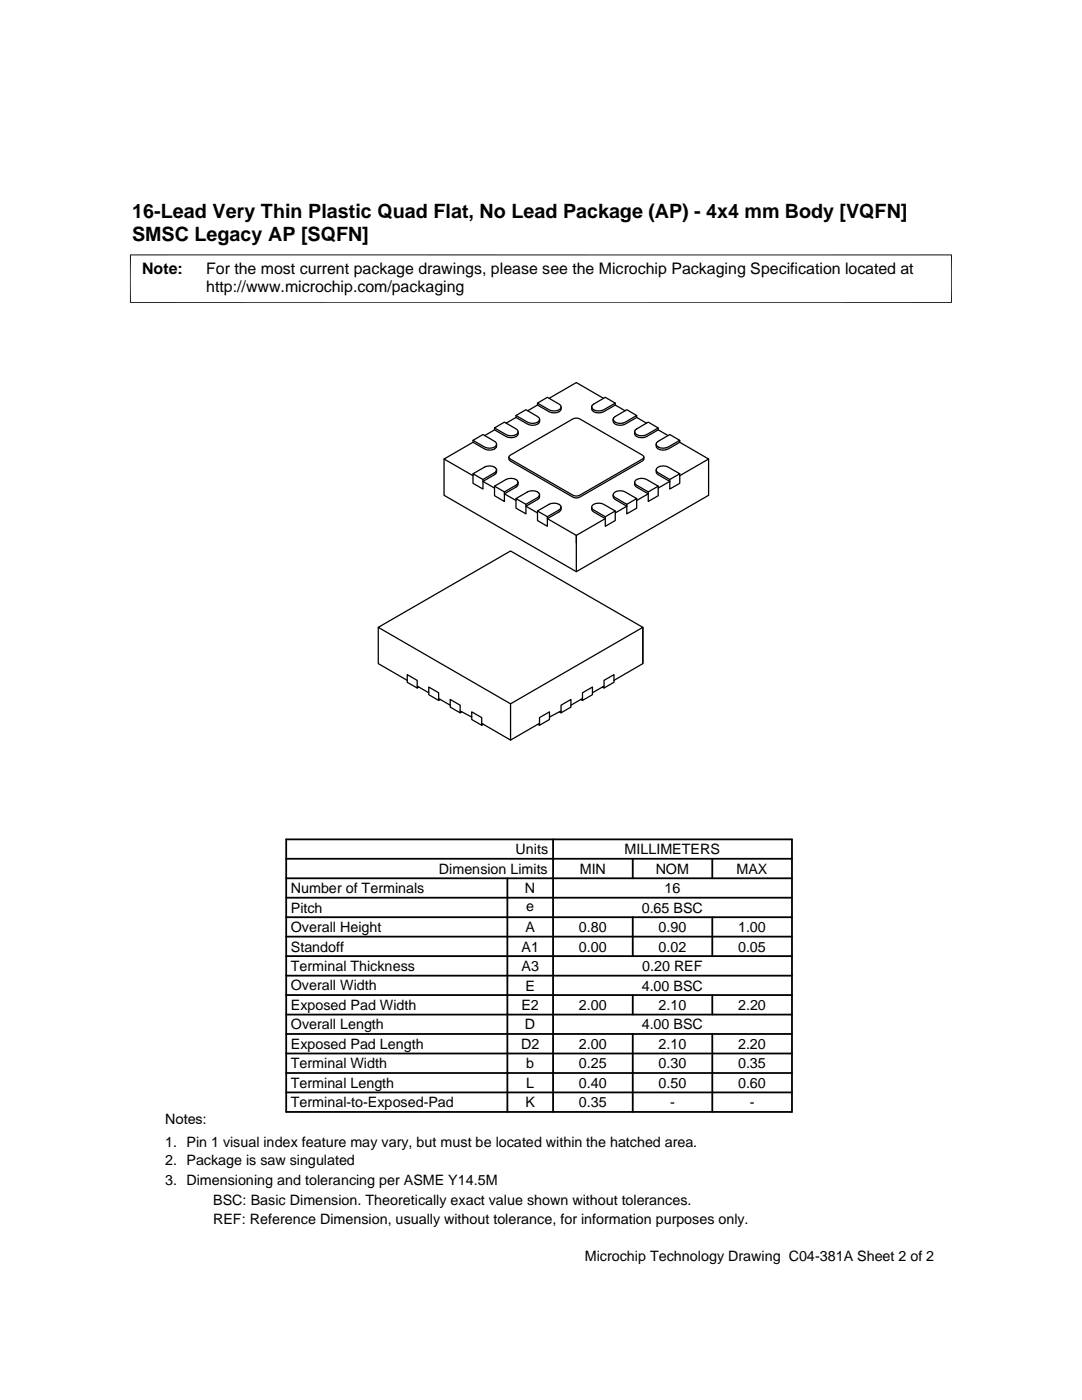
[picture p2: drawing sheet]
<svg xmlns="http://www.w3.org/2000/svg" width="216mm" height="279mm" viewBox="0 0 216 279" stroke-linecap="round" stroke-linejoin="round" font-family="sans-serif">
<defs><g id="words">
<g font-size="3.9">
<text x="26.4" y="43.5">16-Lead Very Thin Plastic Quad Flat, No Lead Package (AP) - 4x4 mm Body [VQFN]</text>
<text x="26.4" y="48">SMSC Legacy AP [SQFN]</text>
</g>
<g font-size="3.2">
<text x="28.4" y="54.6">Note:</text>
<text x="41.1" y="54.6">For the most current package drawings, please see the Microchip Packaging Specification located at</text>
<text x="41.1" y="58.3">http://www.microchip.com/packaging</text>
</g>
<g font-size="2.9">
<text x="102.9" y="170.5">Units</text>
<text x="124.6" y="170.5">MILLIMETERS</text>
<text x="58" y="178.2">Number of Terminals</text>
<text x="87.6" y="174.4">Dimension Limits</text>
<text x="104.8" y="178.2">N</text>
<text x="115.7" y="174.4">MIN</text>
<text x="130.8" y="174.4">NOM</text>
<text x="132.6" y="178.2">16</text>
<text x="147" y="174.4">MAX</text>
<text x="58" y="182.1">Pitch</text>
<text x="105" y="181.8">e</text>
<text x="128" y="182.1">0.65 BSC</text>
<text x="58" y="186">Overall Height</text>
<text x="58" y="189.9">Standoff</text>
<text x="104.1" y="189.9">A1</text>
<text x="104.8" y="186">A</text>
<text x="115.5" y="186">0.80</text>
<text x="115.5" y="189.9">0.00</text>
<text x="131.4" y="186">0.90</text>
<text x="131.4" y="189.9">0.02</text>
<text x="147.3" y="186">1.00</text>
<text x="147.3" y="189.9">0.05</text>
<text x="58" y="197.7">Overall Width</text>
<text x="58" y="193.8">Terminal Thickness</text>
<text x="104.1" y="193.8">A3</text>
<text x="104.8" y="197.7">E</text>
<text x="128" y="197.7">4.00 BSC</text>
<text x="128.1" y="193.8">0.20 REF</text>
<text x="58" y="201.6">Exposed Pad Width</text>
<text x="104" y="201.6">E2</text>
<text x="115.5" y="201.6">2.00</text>
<text x="131.4" y="201.6">2.10</text>
<text x="147.3" y="201.6">2.20</text>
<text x="58" y="205.4">Overall Length</text>
<text x="58" y="209.3">Exposed Pad Length</text>
<text x="104" y="209.3">D2</text>
<text x="104.8" y="205.4">D</text>
<text x="115.5" y="209.3">2.00</text>
<text x="128" y="205.4">4.00 BSC</text>
<text x="131.4" y="209.3">2.10</text>
<text x="147.3" y="209.3">2.20</text>
<text x="58" y="213.2">Terminal Width</text>
<text x="105" y="213.2">b</text>
<text x="115.5" y="213.2">0.25</text>
<text x="131.4" y="213.2">0.30</text>
<text x="147.3" y="213.2">0.35</text>
<text x="58" y="217.1">Terminal Length</text>
<text x="58" y="221">Terminal-to-Exposed-Pad</text>
<text x="104.8" y="221">K</text>
<text x="105" y="217.1">L</text>
<text x="115.5" y="221">0.35</text>
<text x="115.5" y="217.1">0.40</text>
<text x="131.4" y="217.1">0.50</text>
<text x="133.7" y="221">-</text>
<text x="147.3" y="217.1">0.60</text>
<text x="149.6" y="221">-</text>
<text x="32.9" y="224.3">Notes:</text>
<text x="32.9" y="228.9">1. Pin 1 visual index feature may vary, but must be located within the hatched area.</text>
<text x="32.9" y="232.6">2. Package is saw singulated</text>
<text x="32.9" y="236.5">3. Dimensioning and tolerancing per ASME Y14.5M</text>
<text x="42.5" y="244.3">REF: Reference Dimension, usually without tolerance, for information purposes only.</text>
<text x="42.5" y="240.6">BSC: Basic Dimension. Theoretically exact value shown without tolerances.</text>
<text x="116.7" y="251.7">Microchip Technology Drawing C04-381A Sheet 2 of 2</text>
</g>
</g></defs>
<g fill="none" stroke="#000" stroke-width=".25">
<path d="M109.6 79.5l5.4-3.2 5.4 3.2M88.6 91.6v7.2l26.4 15.3 26.4-15.3v-7.2M94.4 94.6v1.9l2 1.1v-1.9M94.4 94.6l2.3-1.4a1.8 1.8 0 0 1 2.4 .4l-.3 .6-2.4 1.5zM94.4 88.3l-5.8 3.3 5.8 3.3M94.4 87.9l2-1.2 2.3 1.4a.61 .61 0 0 1 .4 .5 .61 .61 0 0 1-.4 .6 2.24 2.24 0 0 1-2 0zM94.4 87.9v.4l2.3 1.3a1.78 1.78 0 0 0 2.4-.4v-.6M98.7 97v1.9l1.9 1.2v-1.9M98.7 97l2.3-1.3a1.78 1.78 0 0 1 2.3 .4l-.2 .6-2.5 1.5zM98.7 85.8l-2 1.1M98.7 85.4l1.9-1.2 2.4 1.4a.61 .61 0 0 1 .4 .6 .61 .61 0 0 1-.4 .5 2.24 2.24 0 0 1-2 0zM98.7 85.4v.4l2.3 1.3a1.8 1.8 0 0 0 2.4-.4v-.5"/>
<path d="M99.1 93.8v.5l-.3 .3-2.4 1.5 2.3 1.3M101.5 91.2v.4l.3 .4 12.5 7.2 .7 .2 .7-.2 12.5-7.2 .3-.4v-.4M101.6 91l12.7-7.4 .7-.2 .7 .2 12.5 7.2 .3 .4-.3 .4-12.5 7.2-.7 .2-.7-.2-12.5-7.2-.3-.4zM103 99.5v1.9l1.9 1.2v-2M103 99.5l2.3-1.3a1.8 1.8 0 0 1 2.3 .4l-.2 .6-2.5 1.4zM103 83.3l-2 1.2M103 82.9l1.9-1.1 2.4 1.3a.6 .6 0 0 1 .4 .6 .6 .6 0 0 1-.4 .6 2.2 2.2 0 0 1-2 0zM103 82.9v.4l2.3 1.3a1.76 1.76 0 0 0 2.3-.4l.1-.5M103.4 96.3l-.1 .5-.2 .3-2.5 1.5 2.4 1.3M107.3 80.8l-2 1.2M107.3 80.5l1.9-1.2 2.3 1.3a.61 .61 0 0 1 .5 .6 .61 .61 0 0 1-.5 .6 2.24 2.24 0 0 1-1.9 0zM107.3 80.5v.3l2.3 1.4a1.78 1.78 0 0 0 2.3-.5l.1-.5"/>
<path d="M107.7 98.7l-.1 .6-.2 .3-2.5 1.4 2.4 1.4M118.2 80.9l2.6-1.6 2 1.2-2.3 1.3a1.78 1.78 0 0 1-2.4-.4zM122.3 98.7l.1 .6 .2 .3 2.5 1.4-2.3 1.4M122.4 83.4l2.7-1.6 1.9 1.1-2.3 1.4a1.76 1.76 0 0 1-2.3-.5zM122.6 98.3a1.98 1.98 0 0 1 2.1-.1l2.3 1.3-1.9 1.1-2.5-1.4-.3-.5zM122.8 80.5v.3l-2.3 1.4a1.78 1.78 0 0 1-2.4-.5v-.5M122.8 80.8l1.9 1.2M126.6 96.3l.1 .5 .2 .3 2.4 1.5-2.3 1.3M126.7 85.9l2.6-1.7 2 1.2-2.3 1.3a1.8 1.8 0 0 1-2.3-.4zM126.9 95.8a2.04 2.04 0 0 1 2.1-.1l2.3 1.3-2 1.2-2.4-1.5-.3-.4zM127 83.3l2 1.2M127 82.9v.4l-2.3 1.3a1.76 1.76 0 0 1-2.3-.4l-.1-.5"/>
<path d="M127 99.5v1.9l-1.9 1.2v-2M130.9 93.8l.1 .5 .2 .3 2.4 1.5-2.3 1.3M131 88.3l2.6-1.6 2 1.2-2.3 1.3a1.78 1.78 0 0 1-2.3-.4zM131.2 93.3a2 2 0 0 1 2.1-.1l2.3 1.4-2 1.1-2.4-1.5-.3-.4zM131.3 85.8l2 1.1M131.3 97v1.9l-2 1.2v-1.9M131.3 85.4v.4l-2.3 1.3a1.8 1.8 0 0 1-2.3-.4l-.1-.5M135.6 88.3l5.8 3.3-5.8 3.3M135.6 94.6v1.9l-2 1.1v-1.9M135.6 87.9v.4l-2.3 1.3a1.78 1.78 0 0 1-2.3-.4l-.1-.6M107.3 102v1.9l1.9 1.1v-1.9M107.3 102l2.3-1.4a1.8 1.8 0 0 1 2.3 .5l-.2 .6-2.5 1.4z"/>
<path d="M115 106.8v7.3M118.1 101.2v.5l.2 .3 2.5 1.5-5.8 3.3-5.8-3.3 2.5-1.5 .2-.3 .1-.5M118.3 100.8a2 2 0 0 1 2.2-.2l2.3 1.4-2 1.1-2.5-1.4-.2-.5zM122.8 102v1.9l-2 1.1v-1.9M75.5 125.2l26.4-15.2 26.4 15.2-26.4 15.3zM75.5 125.2v7.2l5.8 3.4M81.3 134.6l1.9 1.2v1.5l-1.9-1.1zM83.2 136.9l2.4 1.4M83.6 137.1l-.4 .2M85.6 137.1l1.9 1.2v1.5l-1.9-1.2zM87.5 139.4l2.3 1.3M87.9 139.6l-.4 .2"/>
<path d="M89.8 139.6l2 1.1v1.6l-2-1.2zM115.9 139.6l.3 .2M116.2 139.4l-2.3 1.3M116.2 138.3l2-1.2v1.5l-2 1.2zM120.2 137.1l.3 .2M120.5 136.9l-2.3 1.4M120.5 135.8l2-1.2v1.6l-2 1.1zM128.3 132.4v-7.2v7.2l-5.8 3.4M91.8 141.9l2.3 1.2M92.2 142.1l-.4 .2M94.1 142.1l2 1.1v1.5l-2-1.1zM96.1 144.4l5.8 3.3 5.8-3.3"/>
<path d="M96.4 144.5l-.3 .2M101.9 140.5v7.2M107.3 144.5l.4 .2M107.7 143.2l1.9-1.1v1.5l-1.9 1.1zM111.6 142.1l.4 .2M112 140.7l1.9-1.1v1.5l-1.9 1.2zM112 141.9l-2.4 1.2"/>
</g>
<g fill="none" stroke="#000" stroke-width=".36">
<path d="M57.1 179.2h100.9M57.1 175.3h100.9M57.1 171.4h100.9M57.1 167.5h100.9v54.4h-100.9zM101.2 175.3v46.6M110.4 167.5v54.4M126.3 171.4v3.9M142.1 171.4v3.9M57.1 186.9h100.9M57.1 183h100.9M57.1 198.6h100.9M57.1 194.7h100.9"/>
<path d="M57.1 190.8h100.9M126.3 183v7.8M126.3 198.6v3.9M142.1 183v7.8M142.1 198.6v3.9M57.1 214.1h100.9M57.1 206.4h100.9M57.1 202.5h100.9M57.1 210.2h100.9M57.1 218h100.9M126.3 206.4v15.5M142.1 206.4v15.5"/>
</g>
<path d="M26 50.8v9.7M189.9 50.8v9.7M189.9 50.9h-164M25.9 60.4h164" fill="none" stroke="#000" stroke-width=".2"/>
<use href="#words"/>
</svg>
